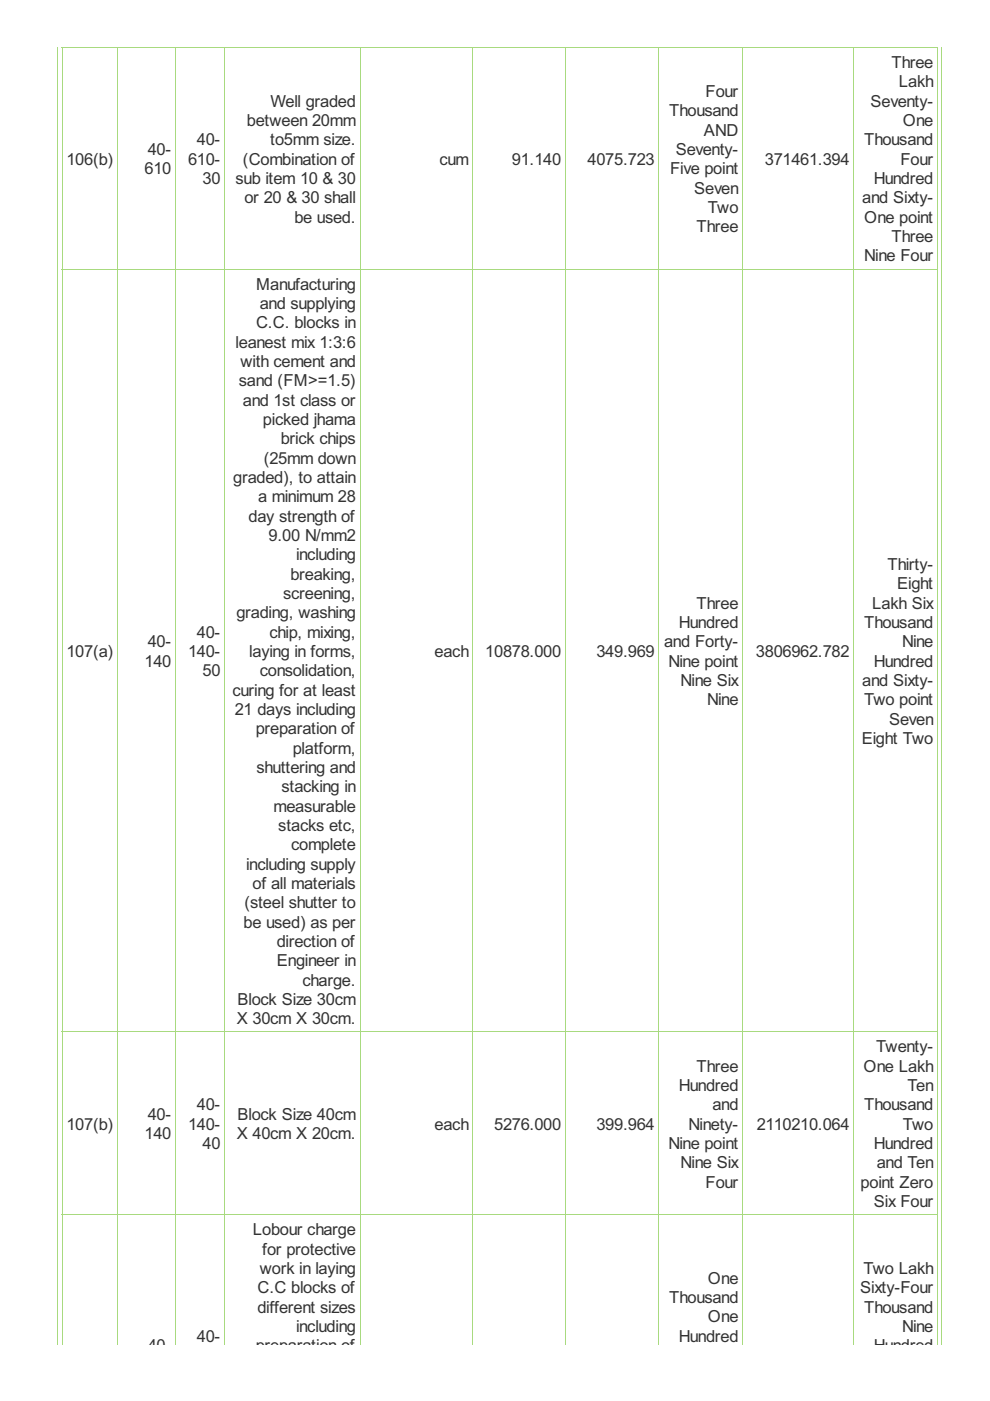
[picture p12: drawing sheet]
<svg xmlns="http://www.w3.org/2000/svg" width="210mm" height="297mm" viewBox="0 0 210 297" stroke-linecap="round" stroke-linejoin="round" font-family="sans-serif">
<defs><g id="words">
<g font-size="3.9" fill="#333">
<text x="189" y="14.4">Three</text>
<text x="57.4" y="22.6">Well graded</text>
<text x="149.6" y="20.6">Four</text>
<text x="184.6" y="22.6">Seventy-</text>
<text x="190.6" y="18.5">Lakh</text>
<text x="52.3" y="26.7">between 20mm</text>
<text x="141.9" y="24.7">Thousand</text>
<text x="149.2" y="28.8">AND</text>
<text x="191.4" y="26.7">One</text>
<text x="14.1" y="34.9">106(b)</text>
<text x="31.3" y="32.9">40-</text>
<text x="39.9" y="34.9">610-</text>
<text x="41.8" y="30.8">40-</text>
<text x="51.5" y="34.9">(Combination of</text>
<text x="57.3" y="30.8">to5mm size.</text>
<text x="93.2" y="34.9">cum</text>
<text x="108.5" y="34.9">91.140</text>
<text x="124.6" y="34.9">4075.723</text>
<text x="143.3" y="32.9">Seventy-</text>
<text x="162.2" y="34.9">371461.394</text>
<text x="183.2" y="30.8">Thousand</text>
<text x="190.9" y="34.9">Four</text>
<text x="30.7" y="37">610</text>
<text x="43" y="39">30</text>
<text x="50" y="39">sub item 10 &amp; 30</text>
<text x="142.1" y="37">Five point</text>
<text x="147.2" y="41.1">Seven</text>
<text x="185.3" y="39">Hundred</text>
<text x="51.8" y="43.1">or 20 &amp; 30 shall</text>
<text x="62.4" y="47.2">be used.</text>
<text x="150.1" y="45.2">Two</text>
<text x="182.8" y="43.1">and Sixty-</text>
<text x="183.2" y="47.2">One point</text>
<text x="147.7" y="49.3">Three</text>
<text x="189" y="51.3">Three</text>
<text x="183.2" y="55.4">Nine Four</text>
<text x="54.3" y="61.4">Manufacturing</text>
<text x="55.1" y="65.5">and supplying</text>
<text x="54.3" y="69.6">C.C. blocks in</text>
<text x="50" y="73.7">leanest mix 1:3:6</text>
<text x="51" y="77.8">with cement and</text>
<text x="50.6" y="81.9">sand (FM&gt;=1.5)</text>
<text x="51.5" y="86">and 1st class or</text>
<text x="55.8" y="90.1">picked jhama</text>
<text x="59.5" y="94.2">brick chips</text>
<text x="55.9" y="98.3">(25mm down</text>
<text x="49.4" y="102.4">graded), to attain</text>
<text x="54.7" y="106.5">a minimum 28</text>
<text x="52.7" y="110.6">day strength of</text>
<text x="57" y="114.7">9.00 N/mm2</text>
<text x="62.8" y="118.8">including</text>
<text x="61.6" y="122.9">breaking,</text>
<text x="188.2" y="120.8">Thirty-</text>
<text x="190.2" y="124.9">Eight</text>
<text x="50.1" y="131.1">grading, washing</text>
<text x="60" y="127">screening,</text>
<text x="147.7" y="129">Three</text>
<text x="184.9" y="129">Lakh Six</text>
<text x="31.3" y="137.2">40-</text>
<text x="41.8" y="135.2">40-</text>
<text x="57.1" y="135.2">chip, mixing,</text>
<text x="140.8" y="137.2">and Forty-</text>
<text x="143.9" y="133.1">Hundred</text>
<text x="183.2" y="133.1">Thousand</text>
<text x="191.2" y="137.2">Nine</text>
<text x="14.1" y="139.3">107(a)</text>
<text x="30.7" y="141.3">140</text>
<text x="39.9" y="139.3">140-</text>
<text x="43" y="143.4">50</text>
<text x="52.9" y="139.3">laying in forms,</text>
<text x="55.1" y="143.4">consolidation,</text>
<text x="92.1" y="139.3">each</text>
<text x="102.9" y="139.3">10878.000</text>
<text x="126.5" y="139.3">349.969</text>
<text x="141.7" y="141.3">Nine point</text>
<text x="160.3" y="139.3">3806962.782</text>
<text x="185.3" y="141.3">Hundred</text>
<text x="49.3" y="147.5">curing for at least</text>
<text x="144.3" y="145.4">Nine Six</text>
<text x="149.9" y="149.5">Nine</text>
<text x="182.8" y="145.4">and Sixty-</text>
<text x="183.2" y="149.5">Two point</text>
<text x="49.8" y="151.6">21 days including</text>
<text x="54.2" y="155.7">preparation of</text>
<text x="188.5" y="153.6">Seven</text>
<text x="62.1" y="159.8">platform,</text>
<text x="182.7" y="157.7">Eight Two</text>
<text x="54.4" y="163.9">shuttering and</text>
<text x="59.7" y="168">stacking in</text>
<text x="58" y="172.1">measurable</text>
<text x="59" y="176.2">stacks etc,</text>
<text x="52.2" y="184.4">including supply</text>
<text x="61.7" y="180.3">complete</text>
<text x="53.5" y="188.5">of all materials</text>
<text x="51.7" y="196.7">be used) as per</text>
<text x="51.8" y="192.6">(steel shutter to</text>
<text x="58.7" y="200.8">direction of</text>
<text x="58.7" y="204.9">Engineer in</text>
<text x="64.1" y="209">charge.</text>
<text x="50.4" y="213">Block Size 30cm</text>
<text x="50.2" y="217.1">X 30cm X 30cm.</text>
<text x="147.7" y="227.2">Three</text>
<text x="183.1" y="227.2">One Lakh</text>
<text x="185.8" y="223.1">Twenty-</text>
<text x="143.9" y="231.3">Hundred</text>
<text x="192.4" y="231.3">Ten</text>
<text x="14.1" y="239.5">107(b)</text>
<text x="31.3" y="237.5">40-</text>
<text x="39.9" y="239.5">140-</text>
<text x="41.8" y="235.4">40-</text>
<text x="50.4" y="237.5">Block Size 40cm</text>
<text x="92.1" y="239.5">each</text>
<text x="104.8" y="239.5">5276.000</text>
<text x="126.5" y="239.5">399.964</text>
<text x="146" y="239.5">Ninety-</text>
<text x="151.1" y="235.4">and</text>
<text x="160.4" y="239.5">2110210.064</text>
<text x="183.2" y="235.4">Thousand</text>
<text x="191.4" y="239.5">Two</text>
<text x="30.7" y="241.6">140</text>
<text x="43" y="243.6">40</text>
<text x="50.2" y="241.6">X 40cm X 20cm.</text>
<text x="141.7" y="243.6">Nine point</text>
<text x="185.3" y="243.6">Hundred</text>
<text x="144.3" y="247.7">Nine Six</text>
<text x="149.6" y="251.8">Four</text>
<text x="182.5" y="251.8">point Zero</text>
<text x="185.9" y="247.7">and Ten</text>
<text x="185.3" y="255.9">Six Four</text>
<text x="53.6" y="261.9">Lobour charge</text>
<text x="55.6" y="266">for protective</text>
<text x="54.6" y="274.2">C.C blocks of</text>
<text x="55.1" y="270.1">work in laying</text>
<text x="150.1" y="272.1">One</text>
<text x="182.4" y="274.2">Sixty-Four</text>
<text x="183.1" y="270.1">Two Lakh</text>
<text x="54.6" y="278.3">different sizes</text>
<text x="141.9" y="276.2">Thousand</text>
<text x="150.1" y="280.3">One</text>
<text x="183.2" y="278.3">Thousand</text>
<text x="31.3" y="286.5">40-</text>
<text x="41.8" y="284.4">40-</text>
<text x="54.2" y="286.5">preparation of</text>
<text x="62.8" y="282.4">including</text>
<text x="143.9" y="284.4">Hundred</text>
<text x="185.3" y="286.5">Hundred</text>
<text x="191.2" y="282.4">Nine</text>
</g>
</g></defs>
<path d="M13.1 10.1h11.9" fill="none" stroke="#a8da7f" stroke-width=".21"/>
<g fill="#a8da7f">
<path d="M13.1 9.9h.1v.3h-.1z"/>
<path d="M24.8 9.9h.2v.3h-.2z"/>
</g>
<path d="M24.8 10.1h12.5" fill="none" stroke="#a8da7f" stroke-width=".21"/>
<g fill="#a8da7f">
<path d="M24.8 9.9h.2v.3h-.2z"/>
<path d="M37.1 9.9h.2v.3h-.2z"/>
</g>
<path d="M37.1 10.1h10.6" fill="none" stroke="#a8da7f" stroke-width=".21"/>
<g fill="#a8da7f">
<path d="M37.1 9.9h.2v.3h-.2z"/>
<path d="M47.6 9.9h.1v.3h-.1z"/>
</g>
<path d="M47.6 10.1h28.8" fill="none" stroke="#a8da7f" stroke-width=".21"/>
<g fill="#a8da7f">
<path d="M47.6 9.9h.1v.3h-.1z"/>
<path d="M76.3 9.9h.1v.3h-.1z"/>
</g>
<path d="M76.3 10.1h24" fill="none" stroke="#a8da7f" stroke-width=".21"/>
<g fill="#a8da7f">
<path d="M76.3 9.9h.1v.3h-.1z"/>
<path d="M100.2 9.9h.1v.3h-.1z"/>
</g>
<path d="M100.2 10.1h19.8" fill="none" stroke="#a8da7f" stroke-width=".21"/>
<g fill="#a8da7f">
<path d="M100.2 9.9h.1v.3h-.1z"/>
<path d="M119.8 9.9h.2v.3h-.2z"/>
</g>
<path d="M119.8 10.1h20" fill="none" stroke="#a8da7f" stroke-width=".21"/>
<g fill="#a8da7f">
<path d="M119.8 9.9h.2v.3h-.2z"/>
<path d="M139.6 9.9h.2v.3h-.2z"/>
</g>
<path d="M139.6 10.1h17.9" fill="none" stroke="#a8da7f" stroke-width=".21"/>
<g fill="#a8da7f">
<path d="M139.6 9.9h.2v.3h-.2z"/>
<path d="M157.4 9.9h.1v.3h-.1z"/>
</g>
<path d="M157.4 10.1h23.7" fill="none" stroke="#a8da7f" stroke-width=".21"/>
<g fill="#a8da7f">
<path d="M157.4 9.9h.1v.3h-.1z"/>
<path d="M180.9 9.9h.2v.3h-.2z"/>
</g>
<path d="M180.9 10.1h18" fill="none" stroke="#a8da7f" stroke-width=".21"/>
<g fill="#a8da7f">
<path d="M180.9 9.9h.2v.3h-.2z"/>
<path d="M198.7 9.9h.2v.3h-.2z"/>
</g>
<g fill="none" stroke="#a8da7f" stroke-width=".21">
<path d="M12.1 9.9v275.3M13.1 10.1h185.8M13.2 10v275.2M24.9 10v275.2M37.2 10v275.2M47.6 10v275.2M76.3 10v275.2M100.2 10v275.2M119.9 10v275.2M139.7 10v275.2M157.5 10v275.2M181 10v275.2"/>
<path d="M198.8 10v275.2M199.6 9.9v275.3M13.1 57h185.8M13.1 218.8h185.8M13.1 257.5h185.8"/>
</g>
<use href="#words"/>
</svg>
